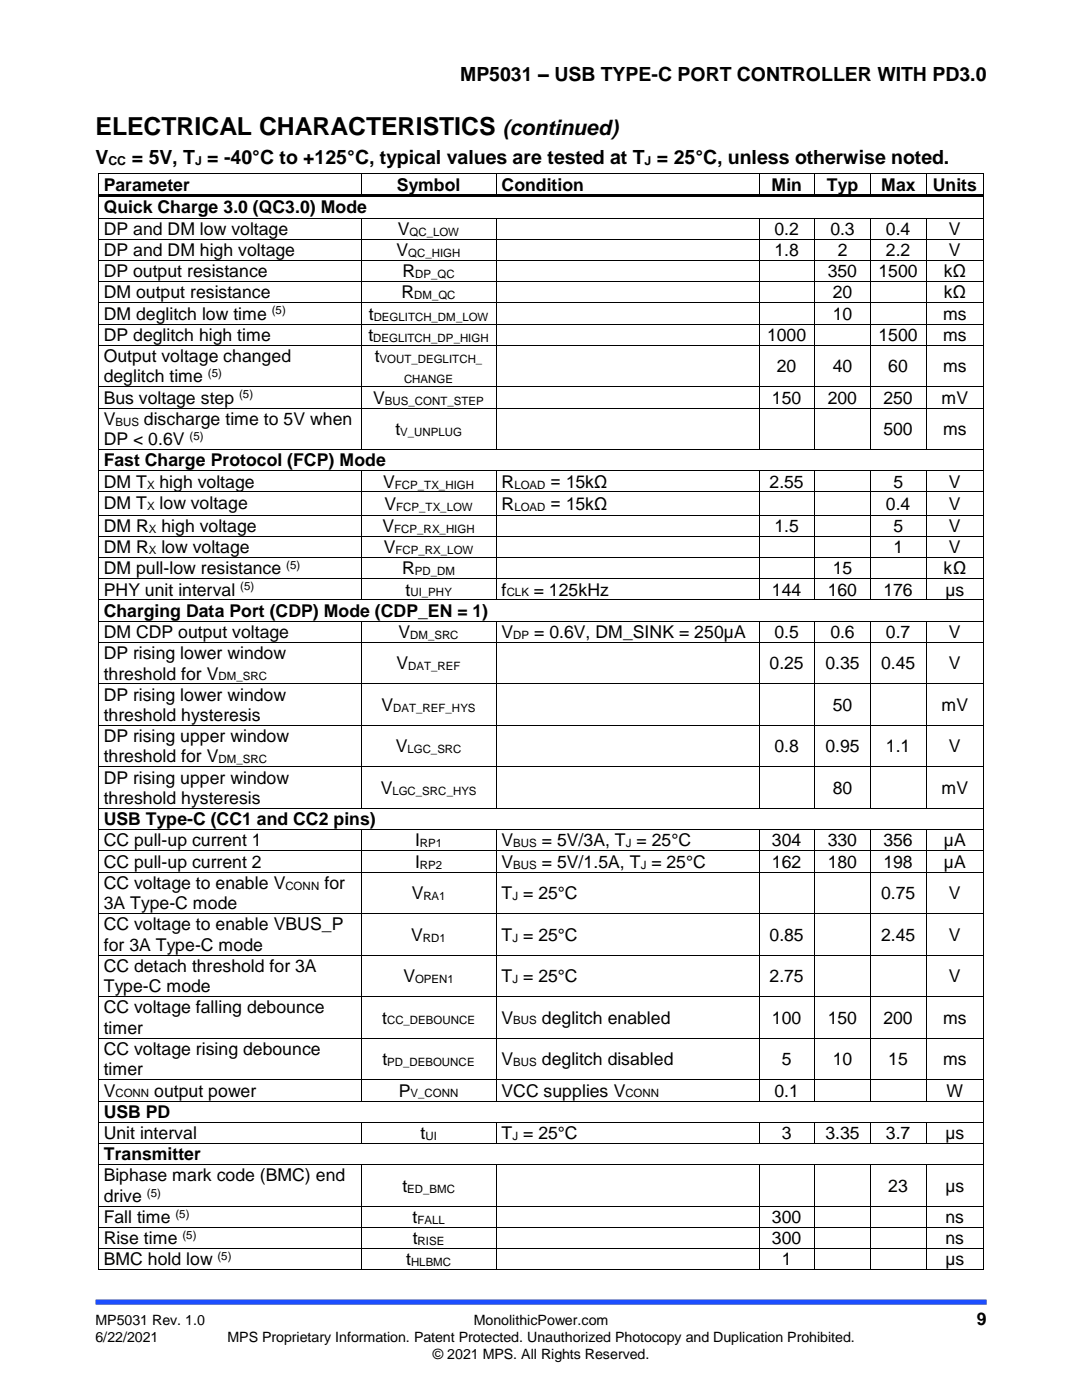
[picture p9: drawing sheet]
<svg xmlns="http://www.w3.org/2000/svg" width="216mm" height="279mm" viewBox="0 0 216 279" stroke-linecap="round" stroke-linejoin="round" font-family="sans-serif">
<defs><g id="words">
<text font-size="5" x="19" y="26.9">ELECTRICAL CHARACTERISTICS</text>
<text font-size="4.2" x="100.3" y="26.9">(continued)</text>
<g font-size="3.9">
<text x="91.8" y="16.3">MP5031 – USB TYPE-C PORT CONTROLLER WITH PD3.0</text>
<text x="19" y="32.6">V</text>
<text x="26.3" y="32.6">= 5V, T = -40°C to +125°C, typical values are tested at T = 25°C, unless otherwise noted.</text>
</g>
<g font-size="3.5">
<text x="20.7" y="38">Parameter</text>
<text x="79.2" y="38">Symbol</text>
<text x="100.1" y="38">Condition</text>
<text x="153.9" y="38">Min</text>
<text x="165" y="38">Typ</text>
<text x="175.8" y="38">Max</text>
<text x="186.1" y="38">Units</text>
<text x="20.7" y="42.6">Quick Charge 3.0 (QC3.0) Mode</text>
<text x="20.7" y="46.9">DP and DM low voltage</text>
<text x="79.4" y="46.9">V</text>
<text x="154.5" y="46.9">0.2</text>
<text x="165.7" y="46.9">0.3</text>
<text x="176.8" y="46.9">0.4</text>
<text x="189.3" y="46.9">V</text>
<text x="20.7" y="51.1">DP and DM high voltage</text>
<text x="79.1" y="51.1">V</text>
<text x="154.5" y="51.1">1.8</text>
<text x="167.2" y="51.1">2</text>
<text x="176.8" y="51.1">2.2</text>
<text x="189.3" y="51.1">V</text>
<text x="20.7" y="55.3">DP output resistance</text>
<text x="20.7" y="59.6">DM output resistance</text>
<text x="80.1" y="59.6">R</text>
<text x="80.3" y="55.3">R</text>
<text x="165.2" y="55.3">350</text>
<text x="166.2" y="59.6">20</text>
<text x="175.3" y="55.3">1500</text>
<text x="188.3" y="55.3">kΩ</text>
<text x="188.3" y="59.6">kΩ</text>
<text x="20.7" y="63.8">DM deglitch low time</text>
<text x="73.6" y="63.8">t</text>
<text x="166.2" y="63.8">10</text>
<text x="188.2" y="63.8">ms</text>
<text x="20.7" y="68">DP deglitch high time</text>
<text x="73.5" y="68">t</text>
<text x="153.1" y="68">1000</text>
<text x="175.3" y="68">1500</text>
<text x="188.2" y="68">ms</text>
<text x="20.7" y="72.3">Output voltage changed</text>
<text x="20.7" y="76.3">deglitch time</text>
<text x="74.8" y="72.3">t</text>
<text x="155" y="74.3">20</text>
<text x="166.2" y="74.3">40</text>
<text x="177.2" y="74.3">60</text>
<text x="188.2" y="74.3">ms</text>
<text x="20.7" y="80.6">Bus voltage step</text>
<text x="74.5" y="80.6">V</text>
<text x="154" y="80.6">150</text>
<text x="165.2" y="80.6">200</text>
<text x="176.3" y="80.6">250</text>
<text x="187.9" y="80.6">mV</text>
<text x="20.7" y="84.8">V</text>
<text x="20.7" y="88.9">DP &lt; 0.6V</text>
<text x="28.7" y="84.8">discharge time to 5V when</text>
<text x="78.9" y="86.8">t</text>
<text x="176.3" y="86.8">500</text>
<text x="188.2" y="86.8">ms</text>
<text x="20.7" y="93.1">Fast Charge Protocol (FCP) Mode</text>
<text x="20.7" y="97.3">DM T</text>
<text x="20.7" y="101.6">DM T</text>
<text x="31.8" y="97.3">high voltage</text>
<text x="31.8" y="101.6">low voltage</text>
<text x="76.5" y="97.3">V</text>
<text x="76.7" y="101.7">V</text>
<text x="100.1" y="97.3">R</text>
<text x="100.1" y="101.7">R</text>
<text x="109.9" y="97.3">= 15kΩ</text>
<text x="109.9" y="101.7">= 15kΩ</text>
<text x="153.6" y="97.3">2.55</text>
<text x="176.8" y="101.7">0.4</text>
<text x="178.3" y="97.3">5</text>
<text x="189.3" y="97.3">V</text>
<text x="189.3" y="101.7">V</text>
<text x="20.7" y="106.1">DM R</text>
<text x="32.2" y="106.1">high voltage</text>
<text x="76.3" y="106.1">V</text>
<text x="154.5" y="106.1">1.5</text>
<text x="178.3" y="106.1">5</text>
<text x="189.3" y="106.1">V</text>
<text x="20.7" y="110.4">DM R</text>
<text x="32.2" y="110.4">low voltage</text>
<text x="76.6" y="110.4">V</text>
<text x="178.3" y="110.4">1</text>
<text x="189.3" y="110.4">V</text>
<text x="20.7" y="114.6">DM pull-low resistance</text>
<text x="20.7" y="118.8">PHY unit interval</text>
<text x="80.2" y="114.6">R</text>
<text x="80.9" y="118.8">t</text>
<text x="100.1" y="118.8">f</text>
<text x="106.5" y="118.8">= 125kHz</text>
<text x="154" y="118.8">144</text>
<text x="165.2" y="118.8">160</text>
<text x="166.2" y="114.6">15</text>
<text x="176.3" y="118.8">176</text>
<text x="188.3" y="114.6">kΩ</text>
<text x="188.6" y="118.8">µs</text>
<text x="20.7" y="123">Charging Data Port (CDP) Mode (CDP_EN = 1)</text>
<text x="20.7" y="127.3">DM CDP output voltage</text>
<text x="20.7" y="131.5">DP rising lower window</text>
<text x="79.5" y="127.3">V</text>
<text x="100.1" y="127.3">V</text>
<text x="106.6" y="127.3">= 0.6V, DM_SINK = 250µA</text>
<text x="154.5" y="127.3">0.5</text>
<text x="165.7" y="127.3">0.6</text>
<text x="176.8" y="127.3">0.7</text>
<text x="189.3" y="127.3">V</text>
<text x="20.7" y="135.6">threshold for V</text>
<text x="79.1" y="133.6">V</text>
<text x="153.6" y="133.6">0.25</text>
<text x="164.7" y="133.6">0.35</text>
<text x="175.8" y="133.6">0.45</text>
<text x="189.3" y="133.6">V</text>
<text x="20.7" y="139.8">DP rising lower window</text>
<text x="20.7" y="143.9">threshold hysteresis</text>
<text x="76.1" y="141.9">V</text>
<text x="166.2" y="141.9">50</text>
<text x="187.9" y="141.9">mV</text>
<text x="20.7" y="148.1">DP rising upper window</text>
<text x="20.7" y="152.2">threshold for V</text>
<text x="79" y="150.1">V</text>
<text x="154.5" y="150.1">0.8</text>
<text x="164.7" y="150.1">0.95</text>
<text x="176.8" y="150.1">1.1</text>
<text x="189.3" y="150.1">V</text>
<text x="20.7" y="156.4">DP rising upper window</text>
<text x="20.7" y="160.5">threshold hysteresis</text>
<text x="76" y="158.4">V</text>
<text x="166.2" y="158.4">80</text>
<text x="187.9" y="158.4">mV</text>
<text x="20.7" y="164.7">USB Type-C (CC1 and CC2 pins)</text>
<text x="20.7" y="168.9">CC pull-up current 1</text>
<text x="20.7" y="173.2">CC pull-up current 2</text>
<text x="82.8" y="168.9">I</text>
<text x="82.8" y="173.2">I</text>
<text x="100.1" y="168.9">V</text>
<text x="100.1" y="173.2">V</text>
<text x="108.1" y="168.9">= 5V/3A, T = 25°C</text>
<text x="108.1" y="173.2">= 5V/1.5A, T = 25°C</text>
<text x="154" y="168.9">304</text>
<text x="154" y="173.2">162</text>
<text x="165.2" y="168.9">330</text>
<text x="165.2" y="173.2">180</text>
<text x="176.3" y="168.9">356</text>
<text x="176.3" y="173.2">198</text>
<text x="188.3" y="168.9">µA</text>
<text x="188.3" y="173.2">µA</text>
<text x="20.7" y="177.4">CC voltage to enable V</text>
<text x="64.7" y="177.4">for</text>
<text x="82.1" y="179.4">V</text>
<text x="100.1" y="179.4">T = 25°C</text>
<text x="175.8" y="179.4">0.75</text>
<text x="189.3" y="179.4">V</text>
<text x="20.7" y="181.5">3A Type-C mode</text>
<text x="20.7" y="185.7">CC voltage to enable VBUS_P</text>
<text x="20.7" y="189.8">for 3A Type-C mode</text>
<text x="82.1" y="187.7">V</text>
<text x="100.1" y="187.7">T = 25°C</text>
<text x="153.6" y="187.7">0.85</text>
<text x="175.8" y="187.7">2.45</text>
<text x="189.3" y="187.7">V</text>
<text x="20.7" y="194">CC detach threshold for 3A</text>
<text x="80.5" y="196">V</text>
<text x="100.1" y="196">T = 25°C</text>
<text x="153.6" y="196">2.75</text>
<text x="189.3" y="196">V</text>
<text x="20.7" y="198.1">Type-C mode</text>
<text x="20.7" y="202.3">CC voltage falling debounce</text>
<text x="20.7" y="206.3">timer</text>
<text x="76.3" y="204.3">t</text>
<text x="100.1" y="204.3">V</text>
<text x="108.1" y="204.3">deglitch enabled</text>
<text x="154" y="204.3">100</text>
<text x="165.2" y="204.3">150</text>
<text x="176.3" y="204.3">200</text>
<text x="188.2" y="204.3">ms</text>
<text x="20.7" y="210.5">CC voltage rising debounce</text>
<text x="20.7" y="214.6">timer</text>
<text x="76.3" y="212.6">t</text>
<text x="100.1" y="212.6">V</text>
<text x="108.1" y="212.6">deglitch disabled</text>
<text x="156" y="212.6">5</text>
<text x="166.2" y="212.6">10</text>
<text x="177.2" y="212.6">15</text>
<text x="188.2" y="212.6">ms</text>
<text x="20.7" y="218.9">V</text>
<text x="30.8" y="218.9">output power</text>
<text x="79.6" y="218.9">P</text>
<text x="100.1" y="218.9">VCC supplies V</text>
<text x="154.5" y="218.9">0.1</text>
<text x="188.8" y="218.9">W</text>
<text x="20.7" y="223">USB PD</text>
<text x="20.7" y="227.3">Unit interval</text>
<text x="83.9" y="227.3">t</text>
<text x="100.1" y="227.3">T = 25°C</text>
<text x="156" y="227.3">3</text>
<text x="164.7" y="227.3">3.35</text>
<text x="176.8" y="227.3">3.7</text>
<text x="188.6" y="227.3">µs</text>
<text x="20.7" y="231.5">Transmitter</text>
<text x="20.7" y="235.8">Biphase mark code (BMC) end</text>
<text x="20.7" y="239.9">drive</text>
<text x="80.3" y="237.8">t</text>
<text x="177.2" y="237.8">23</text>
<text x="188.6" y="237.8">µs</text>
<text x="20.7" y="244.1">Fall time</text>
<text x="82.3" y="244.1">t</text>
<text x="154" y="244.1">300</text>
<text x="188.7" y="244.1">ns</text>
<text x="20.7" y="248.3">Rise time</text>
<text x="82.4" y="248.3">t</text>
<text x="154" y="248.3">300</text>
<text x="188.7" y="248.3">ns</text>
<text x="20.7" y="252.6">BMC hold low</text>
<text x="81" y="252.6">t</text>
<text x="156" y="252.6">1</text>
<text x="188.6" y="252.6">µs</text>
<text x="194.9" y="264.5">9</text>
</g>
<g font-size="2.8">
<text x="19" y="264.5">MP5031 Rev. 1.0</text>
<text x="19" y="267.9">6/22/2021</text>
<text x="45.4" y="267.9">MPS Proprietary Information. Patent Protected. Unauthorized Photocopy and Duplication Prohibited.</text>
<text x="94.5" y="264.5">MonolithicPower.com</text>
<text x="86.4" y="271.1">© 2021 MPS. All Rights Reserved.</text>
</g>
<g font-size="2.5">
<text x="21.6" y="33">CC</text>
<text x="38.9" y="33">J</text>
<text x="128.6" y="33">J</text>
</g>
<g font-size="2.3">
<text x="81.7" y="47">QC_LOW</text>
<text x="81.5" y="51.3">QC_HIGH</text>
<text x="82.7" y="59.7">DM_QC</text>
<text x="82.9" y="55.5">DP_QC</text>
<text x="54.2" y="62.7">(5)</text>
<text x="74.6" y="64">DEGLITCH_DM_LOW</text>
<text x="74.5" y="68.2">DEGLITCH_DP_HIGH</text>
<text x="41.5" y="75.3">(5)</text>
<text x="75.8" y="72.4">VOUT_DEGLITCH_</text>
<text x="80.6" y="76.5">CHANGE</text>
<text x="47.7" y="79.5">(5)</text>
<text x="76.8" y="80.7">BUS_CONT_STEP</text>
<text x="23" y="85">BUS</text>
<text x="37.8" y="87.8">(5)</text>
<text x="79.9" y="87">V_UNPLUG</text>
<text x="29.3" y="97.5">X</text>
<text x="29.3" y="101.8">X</text>
<text x="78.8" y="97.5">FCP_TX_HIGH</text>
<text x="79.1" y="101.9">FCP_TX_LOW</text>
<text x="102.6" y="97.5">LOAD</text>
<text x="102.6" y="101.9">LOAD</text>
<text x="29.7" y="106.3">X</text>
<text x="78.7" y="106.3">FCP_RX_HIGH</text>
<text x="29.7" y="110.5">X</text>
<text x="57.1" y="113.6">(5)</text>
<text x="78.9" y="110.5">FCP_RX_LOW</text>
<text x="47.9" y="117.8">(5)</text>
<text x="81.9" y="119">UI_PHY</text>
<text x="82.8" y="114.8">PD_DM</text>
<text x="101.1" y="119">CLK</text>
<text x="81.8" y="127.5">DM_SRC</text>
<text x="102.4" y="127.5">DP</text>
<text x="43.6" y="135.8">DM_SRC</text>
<text x="81.5" y="133.7">DAT_REF</text>
<text x="78.5" y="142">DAT_REF_HYS</text>
<text x="43.6" y="152.3">DM_SRC</text>
<text x="81.3" y="150.3">LGC_SRC</text>
<text x="78.3" y="158.6">LGC_SRC_HYS</text>
<text x="83.8" y="169.1">RP1</text>
<text x="83.8" y="173.3">RP2</text>
<text x="102.4" y="169.1">BUS</text>
<text x="102.4" y="173.3">BUS</text>
<text x="124.9" y="169.1">J</text>
<text x="127.9" y="173.3">J</text>
<text x="56.9" y="177.6">CONN</text>
<text x="84.5" y="179.6">RA1</text>
<text x="102.3" y="179.6">J</text>
<text x="84.4" y="187.9">RD1</text>
<text x="102.3" y="187.9">J</text>
<text x="82.8" y="196.2">OPEN1</text>
<text x="102.3" y="196.2">J</text>
<text x="77.2" y="204.5">CC_DEBOUNCE</text>
<text x="102.4" y="204.5">BUS</text>
<text x="77.3" y="212.8">PD_DEBOUNCE</text>
<text x="102.4" y="212.8">BUS</text>
<text x="23" y="219">CONN</text>
<text x="81.9" y="219">V_CONN</text>
<text x="124.8" y="219">CONN</text>
<text x="84.9" y="227.5">UI</text>
<text x="102.3" y="227.5">J</text>
<text x="29.3" y="238.8">(5)</text>
<text x="81.3" y="238">ED_BMC</text>
<text x="35" y="243">(5)</text>
<text x="83.3" y="244.3">FALL</text>
<text x="36.4" y="247.3">(5)</text>
<text x="43.4" y="251.5">(5)</text>
<text x="83.3" y="248.5">RISE</text>
<text x="82" y="252.7">HLBMC</text>
</g>
</g></defs>
<path d="M19.1 259.9h177.8" fill="none" stroke="#1c4eff" stroke-width="1.1" stroke-linecap="butt"/>
<g fill="#000">
<path d="M19.6 34.6h.2v.2h-.2z" fill-rule="evenodd"/>
<path d="M19.6 34.6h.2v.2h-.2z" fill-rule="evenodd"/>
<path d="M19.6 38.8h.2v.6h-.2z" fill-rule="evenodd"/>
<path d="M19.8 38.8h52.2v.5h-52.2z" fill-rule="evenodd"/>
<path d="M72 34.6h.2v.2h-.2z" fill-rule="evenodd"/>
<path d="M72 38.8h.5v.5h-.5z" fill-rule="evenodd"/>
<path d="M72.5 38.8h26.5v.5h-26.5z" fill-rule="evenodd"/>
<path d="M99 34.6h.2v.2h-.2z" fill-rule="evenodd"/>
<path d="M99 38.8h.5v.5h-.5z" fill-rule="evenodd"/>
<path d="M99.5 38.8h51.9v.5h-51.9z" fill-rule="evenodd"/>
<path d="M151.4 34.6h.2v.2h-.2z" fill-rule="evenodd"/>
<path d="M151.4 38.8h.5v.5h-.5z" fill-rule="evenodd"/>
<path d="M151.9 38.8h10.6v.5h-10.6z" fill-rule="evenodd"/>
<path d="M162.5 34.6h.2v.2h-.2z" fill-rule="evenodd"/>
<path d="M162.5 38.8h.5v.5h-.5z" fill-rule="evenodd"/>
<path d="M163 38.8h10.6v.5h-10.6z" fill-rule="evenodd"/>
<path d="M173.6 34.6h.2v.2h-.2z" fill-rule="evenodd"/>
<path d="M173.6 38.8h.6v.5h-.6z" fill-rule="evenodd"/>
<path d="M174.2 38.8h10.5v.5h-10.5z" fill-rule="evenodd"/>
<path d="M184.7 34.6h.2v.2h-.2z" fill-rule="evenodd"/>
<path d="M184.7 38.8h.5v.5h-.5z" fill-rule="evenodd"/>
<path d="M185.2 38.8h11v.5h-11z" fill-rule="evenodd"/>
<path d="M196.2 34.6h.2v.2h-.2z" fill-rule="evenodd"/>
<path d="M196.2 34.6h.2v.2h-.2z" fill-rule="evenodd"/>
<path d="M196.2 38.8h.2v.6h-.2z" fill-rule="evenodd"/>
<path d="M19.6 43.4h.2v.2h-.2z" fill-rule="evenodd"/>
<path d="M19.6 47.7h.2v.1h-.2z" fill-rule="evenodd"/>
<path d="M19.6 51.9h.2v.2h-.2z" fill-rule="evenodd"/>
<path d="M19.6 56.1h.2v.2h-.2z" fill-rule="evenodd"/>
<path d="M72 43.4h.2v.2h-.2z" fill-rule="evenodd"/>
<path d="M72 47.7h.2v.1h-.2z" fill-rule="evenodd"/>
<path d="M72 51.9h.2v.2h-.2z" fill-rule="evenodd"/>
<path d="M72 56.1h.2v.2h-.2z" fill-rule="evenodd"/>
<path d="M99 43.4h.2v.2h-.2z" fill-rule="evenodd"/>
<path d="M99 47.7h.2v.1h-.2z" fill-rule="evenodd"/>
<path d="M99 51.9h.2v.2h-.2z" fill-rule="evenodd"/>
<path d="M99 56.1h.2v.2h-.2z" fill-rule="evenodd"/>
<path d="M151.4 43.4h.2v.2h-.2z" fill-rule="evenodd"/>
<path d="M151.4 47.7h.2v.1h-.2z" fill-rule="evenodd"/>
<path d="M151.4 51.9h.2v.2h-.2z" fill-rule="evenodd"/>
<path d="M151.4 56.1h.2v.2h-.2z" fill-rule="evenodd"/>
<path d="M162.5 43.4h.2v.2h-.2z" fill-rule="evenodd"/>
<path d="M162.5 47.7h.2v.1h-.2z" fill-rule="evenodd"/>
<path d="M162.5 51.9h.2v.2h-.2z" fill-rule="evenodd"/>
<path d="M162.5 56.1h.2v.2h-.2z" fill-rule="evenodd"/>
<path d="M173.6 43.4h.2v.2h-.2z" fill-rule="evenodd"/>
<path d="M173.6 47.7h.2v.1h-.2z" fill-rule="evenodd"/>
<path d="M173.6 51.9h.2v.2h-.2z" fill-rule="evenodd"/>
<path d="M173.6 56.1h.2v.2h-.2z" fill-rule="evenodd"/>
<path d="M184.7 43.4h.2v.2h-.2z" fill-rule="evenodd"/>
<path d="M184.7 47.7h.2v.1h-.2z" fill-rule="evenodd"/>
<path d="M184.7 51.9h.2v.2h-.2z" fill-rule="evenodd"/>
<path d="M184.7 56.1h.2v.2h-.2z" fill-rule="evenodd"/>
<path d="M196.2 43.4h.2v.2h-.2z" fill-rule="evenodd"/>
<path d="M196.2 47.7h.2v.1h-.2z" fill-rule="evenodd"/>
<path d="M196.2 51.9h.2v.2h-.2z" fill-rule="evenodd"/>
<path d="M196.2 56.1h.2v.2h-.2z" fill-rule="evenodd"/>
<path d="M19.6 60.4h.2v.1h-.2z" fill-rule="evenodd"/>
<path d="M19.6 64.6h.2v.2h-.2z" fill-rule="evenodd"/>
<path d="M19.6 68.8h.2v.2h-.2z" fill-rule="evenodd"/>
<path d="M19.6 77.1h.2v.2h-.2z" fill-rule="evenodd"/>
<path d="M72 60.4h.2v.1h-.2z" fill-rule="evenodd"/>
<path d="M72 64.6h.2v.2h-.2z" fill-rule="evenodd"/>
<path d="M72 68.8h.2v.2h-.2z" fill-rule="evenodd"/>
<path d="M72 77.1h.2v.2h-.2z" fill-rule="evenodd"/>
<path d="M99 60.4h.2v.1h-.2z" fill-rule="evenodd"/>
<path d="M99 64.6h.2v.2h-.2z" fill-rule="evenodd"/>
<path d="M99 68.8h.2v.2h-.2z" fill-rule="evenodd"/>
<path d="M99 77.1h.2v.2h-.2z" fill-rule="evenodd"/>
<path d="M151.4 60.4h.2v.1h-.2z" fill-rule="evenodd"/>
<path d="M151.4 64.6h.2v.2h-.2z" fill-rule="evenodd"/>
<path d="M151.4 68.8h.2v.2h-.2z" fill-rule="evenodd"/>
<path d="M151.4 77.1h.2v.2h-.2z" fill-rule="evenodd"/>
<path d="M162.5 60.4h.2v.1h-.2z" fill-rule="evenodd"/>
<path d="M162.5 64.6h.2v.2h-.2z" fill-rule="evenodd"/>
<path d="M162.5 68.8h.2v.2h-.2z" fill-rule="evenodd"/>
<path d="M162.5 77.1h.2v.2h-.2z" fill-rule="evenodd"/>
<path d="M173.6 60.4h.2v.1h-.2z" fill-rule="evenodd"/>
<path d="M173.6 64.6h.2v.2h-.2z" fill-rule="evenodd"/>
<path d="M173.6 68.8h.2v.2h-.2z" fill-rule="evenodd"/>
<path d="M173.6 77.1h.2v.2h-.2z" fill-rule="evenodd"/>
<path d="M184.7 60.4h.2v.1h-.2z" fill-rule="evenodd"/>
<path d="M184.7 64.6h.2v.2h-.2z" fill-rule="evenodd"/>
<path d="M184.7 68.8h.2v.2h-.2z" fill-rule="evenodd"/>
<path d="M184.7 77.1h.2v.2h-.2z" fill-rule="evenodd"/>
<path d="M196.2 60.4h.2v.1h-.2z" fill-rule="evenodd"/>
<path d="M196.2 64.6h.2v.2h-.2z" fill-rule="evenodd"/>
<path d="M196.2 68.8h.2v.2h-.2z" fill-rule="evenodd"/>
<path d="M196.2 77.1h.2v.2h-.2z" fill-rule="evenodd"/>
<path d="M19.6 81.4h.2v.1h-.2z" fill-rule="evenodd"/>
<path d="M19.6 89.6h.2v.2h-.2z" fill-rule="evenodd"/>
<path d="M19.6 93.9h.2v.1h-.2z" fill-rule="evenodd"/>
<path d="M19.6 98.1h.2v.2h-.2z" fill-rule="evenodd"/>
<path d="M72 81.4h.2v.1h-.2z" fill-rule="evenodd"/>
<path d="M72 89.6h.2v.2h-.2z" fill-rule="evenodd"/>
<path d="M72 93.9h.2v.1h-.2z" fill-rule="evenodd"/>
<path d="M72 98.1h.2v.2h-.2z" fill-rule="evenodd"/>
<path d="M99 81.4h.2v.1h-.2z" fill-rule="evenodd"/>
<path d="M99 89.6h.2v.2h-.2z" fill-rule="evenodd"/>
<path d="M99 93.9h.2v.1h-.2z" fill-rule="evenodd"/>
<path d="M99 98.1h.2v.2h-.2z" fill-rule="evenodd"/>
<path d="M151.4 81.4h.2v.1h-.2z" fill-rule="evenodd"/>
<path d="M151.4 89.6h.2v.2h-.2z" fill-rule="evenodd"/>
<path d="M151.4 93.9h.2v.1h-.2z" fill-rule="evenodd"/>
<path d="M151.4 98.1h.2v.2h-.2z" fill-rule="evenodd"/>
<path d="M162.5 81.4h.2v.1h-.2z" fill-rule="evenodd"/>
<path d="M162.5 89.6h.2v.2h-.2z" fill-rule="evenodd"/>
<path d="M162.5 93.9h.2v.1h-.2z" fill-rule="evenodd"/>
<path d="M162.5 98.1h.2v.2h-.2z" fill-rule="evenodd"/>
<path d="M173.6 81.4h.2v.1h-.2z" fill-rule="evenodd"/>
<path d="M173.6 89.6h.2v.2h-.2z" fill-rule="evenodd"/>
<path d="M173.6 93.9h.2v.1h-.2z" fill-rule="evenodd"/>
<path d="M173.6 98.1h.2v.2h-.2z" fill-rule="evenodd"/>
<path d="M184.7 81.4h.2v.1h-.2z" fill-rule="evenodd"/>
<path d="M184.7 89.6h.2v.2h-.2z" fill-rule="evenodd"/>
<path d="M184.7 93.9h.2v.1h-.2z" fill-rule="evenodd"/>
<path d="M184.7 98.1h.2v.2h-.2z" fill-rule="evenodd"/>
<path d="M196.2 81.4h.2v.1h-.2z" fill-rule="evenodd"/>
<path d="M196.2 89.6h.2v.2h-.2z" fill-rule="evenodd"/>
<path d="M196.2 93.9h.2v.1h-.2z" fill-rule="evenodd"/>
<path d="M196.2 98.1h.2v.2h-.2z" fill-rule="evenodd"/>
<path d="M19.6 102.7h.2v.2h-.2z" fill-rule="evenodd"/>
<path d="M19.6 107h.2v.1h-.2z" fill-rule="evenodd"/>
<path d="M19.6 111.2h.2v.2h-.2z" fill-rule="evenodd"/>
<path d="M19.6 115.4h.2v.2h-.2z" fill-rule="evenodd"/>
<path d="M19.6 119.7h.2v.1h-.2z" fill-rule="evenodd"/>
<path d="M72 102.7h.2v.2h-.2z" fill-rule="evenodd"/>
<path d="M72 107h.2v.1h-.2z" fill-rule="evenodd"/>
<path d="M72 111.2h.2v.2h-.2z" fill-rule="evenodd"/>
<path d="M72 115.4h.2v.2h-.2z" fill-rule="evenodd"/>
<path d="M72 119.7h.2v.1h-.2z" fill-rule="evenodd"/>
<path d="M99 102.7h.2v.2h-.2z" fill-rule="evenodd"/>
<path d="M99 107h.2v.1h-.2z" fill-rule="evenodd"/>
<path d="M99 111.2h.2v.2h-.2z" fill-rule="evenodd"/>
<path d="M99 115.4h.2v.2h-.2z" fill-rule="evenodd"/>
<path d="M99 119.7h.2v.1h-.2z" fill-rule="evenodd"/>
<path d="M151.4 102.7h.2v.2h-.2z" fill-rule="evenodd"/>
<path d="M151.4 107h.2v.1h-.2z" fill-rule="evenodd"/>
<path d="M151.4 111.2h.2v.2h-.2z" fill-rule="evenodd"/>
<path d="M151.4 115.4h.2v.2h-.2z" fill-rule="evenodd"/>
<path d="M151.4 119.7h.2v.1h-.2z" fill-rule="evenodd"/>
<path d="M162.5 102.7h.2v.2h-.2z" fill-rule="evenodd"/>
<path d="M162.5 107h.2v.1h-.2z" fill-rule="evenodd"/>
<path d="M162.5 111.2h.2v.2h-.2z" fill-rule="evenodd"/>
<path d="M162.5 115.4h.2v.2h-.2z" fill-rule="evenodd"/>
<path d="M162.5 119.7h.2v.1h-.2z" fill-rule="evenodd"/>
<path d="M173.6 102.7h.2v.2h-.2z" fill-rule="evenodd"/>
<path d="M173.6 107h.2v.1h-.2z" fill-rule="evenodd"/>
<path d="M173.6 111.2h.2v.2h-.2z" fill-rule="evenodd"/>
<path d="M173.6 115.4h.2v.2h-.2z" fill-rule="evenodd"/>
<path d="M173.6 119.7h.2v.1h-.2z" fill-rule="evenodd"/>
<path d="M184.7 102.7h.2v.2h-.2z" fill-rule="evenodd"/>
<path d="M184.7 107h.2v.1h-.2z" fill-rule="evenodd"/>
<path d="M184.7 111.2h.2v.2h-.2z" fill-rule="evenodd"/>
<path d="M184.7 115.4h.2v.2h-.2z" fill-rule="evenodd"/>
<path d="M184.7 119.7h.2v.1h-.2z" fill-rule="evenodd"/>
<path d="M196.2 102.7h.2v.2h-.2z" fill-rule="evenodd"/>
<path d="M196.2 107h.2v.1h-.2z" fill-rule="evenodd"/>
<path d="M196.2 111.2h.2v.2h-.2z" fill-rule="evenodd"/>
<path d="M196.2 115.4h.2v.2h-.2z" fill-rule="evenodd"/>
<path d="M196.2 119.7h.2v.1h-.2z" fill-rule="evenodd"/>
<path d="M19.6 123.9h.2v.2h-.2z" fill-rule="evenodd"/>
<path d="M19.6 128.1h.2v.2h-.2z" fill-rule="evenodd"/>
<path d="M19.6 136.4h.2v.1h-.2z" fill-rule="evenodd"/>
<path d="M72 123.9h.2v.2h-.2z" fill-rule="evenodd"/>
<path d="M72 128.1h.2v.2h-.2z" fill-rule="evenodd"/>
<path d="M72 136.4h.2v.1h-.2z" fill-rule="evenodd"/>
<path d="M99 123.9h.2v.2h-.2z" fill-rule="evenodd"/>
<path d="M99 128.1h.2v.2h-.2z" fill-rule="evenodd"/>
<path d="M99 136.4h.2v.1h-.2z" fill-rule="evenodd"/>
<path d="M151.4 123.9h.2v.2h-.2z" fill-rule="evenodd"/>
<path d="M151.4 128.1h.2v.2h-.2z" fill-rule="evenodd"/>
<path d="M151.4 136.4h.2v.1h-.2z" fill-rule="evenodd"/>
<path d="M162.5 123.9h.2v.2h-.2z" fill-rule="evenodd"/>
<path d="M162.5 128.1h.2v.2h-.2z" fill-rule="evenodd"/>
<path d="M162.5 136.4h.2v.1h-.2z" fill-rule="evenodd"/>
<path d="M173.6 123.9h.2v.2h-.2z" fill-rule="evenodd"/>
<path d="M173.6 128.1h.2v.2h-.2z" fill-rule="evenodd"/>
<path d="M173.6 136.4h.2v.1h-.2z" fill-rule="evenodd"/>
<path d="M184.7 123.9h.2v.2h-.2z" fill-rule="evenodd"/>
<path d="M184.7 128.1h.2v.2h-.2z" fill-rule="evenodd"/>
<path d="M184.7 136.4h.2v.1h-.2z" fill-rule="evenodd"/>
<path d="M196.2 123.9h.2v.2h-.2z" fill-rule="evenodd"/>
<path d="M196.2 128.1h.2v.2h-.2z" fill-rule="evenodd"/>
<path d="M196.2 136.4h.2v.1h-.2z" fill-rule="evenodd"/>
<path d="M19.6 144.7h.2v.1h-.2z" fill-rule="evenodd"/>
<path d="M19.6 153h.2v.1h-.2z" fill-rule="evenodd"/>
<path d="M72 144.7h.2v.1h-.2z" fill-rule="evenodd"/>
<path d="M72 153h.2v.1h-.2z" fill-rule="evenodd"/>
<path d="M99 144.7h.2v.1h-.2z" fill-rule="evenodd"/>
<path d="M99 153h.2v.1h-.2z" fill-rule="evenodd"/>
<path d="M151.4 144.7h.2v.1h-.2z" fill-rule="evenodd"/>
<path d="M151.4 153h.2v.1h-.2z" fill-rule="evenodd"/>
<path d="M162.5 144.7h.2v.1h-.2z" fill-rule="evenodd"/>
<path d="M162.5 153h.2v.1h-.2z" fill-rule="evenodd"/>
<path d="M173.6 144.7h.2v.1h-.2z" fill-rule="evenodd"/>
<path d="M173.6 153h.2v.1h-.2z" fill-rule="evenodd"/>
<path d="M184.7 144.7h.2v.1h-.2z" fill-rule="evenodd"/>
<path d="M184.7 153h.2v.1h-.2z" fill-rule="evenodd"/>
<path d="M196.2 144.7h.2v.1h-.2z" fill-rule="evenodd"/>
<path d="M196.2 153h.2v.1h-.2z" fill-rule="evenodd"/>
<path d="M19.6 161.3h.2v.1h-.2z" fill-rule="evenodd"/>
<path d="M19.6 165.5h.2v.2h-.2z" fill-rule="evenodd"/>
<path d="M19.6 169.7h.2v.2h-.2z" fill-rule="evenodd"/>
<path d="M19.6 174h.2v.1h-.2z" fill-rule="evenodd"/>
<path d="M72 161.3h.2v.1h-.2z" fill-rule="evenodd"/>
<path d="M72 165.5h.2v.2h-.2z" fill-rule="evenodd"/>
<path d="M72 169.7h.2v.2h-.2z" fill-rule="evenodd"/>
<path d="M72 174h.2v.1h-.2z" fill-rule="evenodd"/>
<path d="M99 161.3h.2v.1h-.2z" fill-rule="evenodd"/>
<path d="M99 165.5h.2v.2h-.2z" fill-rule="evenodd"/>
<path d="M99 169.7h.2v.2h-.2z" fill-rule="evenodd"/>
<path d="M99 174h.2v.1h-.2z" fill-rule="evenodd"/>
<path d="M151.4 161.3h.2v.1h-.2z" fill-rule="evenodd"/>
<path d="M151.4 165.5h.2v.2h-.2z" fill-rule="evenodd"/>
<path d="M151.4 169.7h.2v.2h-.2z" fill-rule="evenodd"/>
<path d="M151.4 174h.2v.1h-.2z" fill-rule="evenodd"/>
<path d="M162.5 161.3h.2v.1h-.2z" fill-rule="evenodd"/>
<path d="M162.5 165.5h.2v.2h-.2z" fill-rule="evenodd"/>
<path d="M162.5 169.7h.2v.2h-.2z" fill-rule="evenodd"/>
<path d="M162.5 174h.2v.1h-.2z" fill-rule="evenodd"/>
<path d="M173.6 161.3h.2v.1h-.2z" fill-rule="evenodd"/>
<path d="M173.6 165.5h.2v.2h-.2z" fill-rule="evenodd"/>
<path d="M173.6 169.7h.2v.2h-.2z" fill-rule="evenodd"/>
<path d="M173.6 174h.2v.1h-.2z" fill-rule="evenodd"/>
<path d="M184.7 161.3h.2v.1h-.2z" fill-rule="evenodd"/>
<path d="M184.7 165.5h.2v.2h-.2z" fill-rule="evenodd"/>
<path d="M184.7 169.7h.2v.2h-.2z" fill-rule="evenodd"/>
<path d="M184.7 174h.2v.1h-.2z" fill-rule="evenodd"/>
<path d="M196.2 161.3h.2v.1h-.2z" fill-rule="evenodd"/>
<path d="M196.2 165.5h.2v.2h-.2z" fill-rule="evenodd"/>
<path d="M196.2 169.7h.2v.2h-.2z" fill-rule="evenodd"/>
<path d="M196.2 174h.2v.1h-.2z" fill-rule="evenodd"/>
<path d="M19.6 182.3h.2v.1h-.2z" fill-rule="evenodd"/>
<path d="M19.6 190.6h.2v.1h-.2z" fill-rule="evenodd"/>
<path d="M19.6 198.8h.2v.2h-.2z" fill-rule="evenodd"/>
<path d="M72 182.3h.2v.1h-.2z" fill-rule="evenodd"/>
<path d="M72 190.6h.2v.1h-.2z" fill-rule="evenodd"/>
<path d="M72 198.8h.2v.2h-.2z" fill-rule="evenodd"/>
<path d="M99 182.3h.2v.1h-.2z" fill-rule="evenodd"/>
<path d="M99 190.6h.2v.1h-.2z" fill-rule="evenodd"/>
<path d="M99 198.8h.2v.2h-.2z" fill-rule="evenodd"/>
<path d="M151.4 182.3h.2v.1h-.2z" fill-rule="evenodd"/>
<path d="M151.4 190.6h.2v.1h-.2z" fill-rule="evenodd"/>
<path d="M151.4 198.8h.2v.2h-.2z" fill-rule="evenodd"/>
<path d="M162.5 182.3h.2v.1h-.2z" fill-rule="evenodd"/>
<path d="M162.5 190.6h.2v.1h-.2z" fill-rule="evenodd"/>
<path d="M162.5 198.8h.2v.2h-.2z" fill-rule="evenodd"/>
<path d="M173.6 182.3h.2v.1h-.2z" fill-rule="evenodd"/>
<path d="M173.6 190.6h.2v.1h-.2z" fill-rule="evenodd"/>
<path d="M173.6 198.8h.2v.2h-.2z" fill-rule="evenodd"/>
<path d="M184.7 182.3h.2v.1h-.2z" fill-rule="evenodd"/>
<path d="M184.7 190.6h.2v.1h-.2z" fill-rule="evenodd"/>
<path d="M184.7 198.8h.2v.2h-.2z" fill-rule="evenodd"/>
<path d="M196.2 182.3h.2v.1h-.2z" fill-rule="evenodd"/>
<path d="M196.2 190.6h.2v.1h-.2z" fill-rule="evenodd"/>
<path d="M196.2 198.8h.2v.2h-.2z" fill-rule="evenodd"/>
<path d="M19.6 207.1h.2v.2h-.2z" fill-rule="evenodd"/>
<path d="M19.6 215.4h.2v.2h-.2z" fill-rule="evenodd"/>
<path d="M19.6 219.7h.2v.1h-.2z" fill-rule="evenodd"/>
<path d="M72 207.1h.2v.2h-.2z" fill-rule="evenodd"/>
<path d="M72 215.4h.2v.2h-.2z" fill-rule="evenodd"/>
<path d="M72 219.7h.2v.1h-.2z" fill-rule="evenodd"/>
<path d="M99 207.1h.2v.2h-.2z" fill-rule="evenodd"/>
<path d="M99 215.4h.2v.2h-.2z" fill-rule="evenodd"/>
<path d="M99 219.7h.2v.1h-.2z" fill-rule="evenodd"/>
<path d="M151.4 207.1h.2v.2h-.2z" fill-rule="evenodd"/>
<path d="M151.4 215.4h.2v.2h-.2z" fill-rule="evenodd"/>
<path d="M151.4 219.7h.2v.1h-.2z" fill-rule="evenodd"/>
<path d="M162.5 207.1h.2v.2h-.2z" fill-rule="evenodd"/>
<path d="M162.5 215.4h.2v.2h-.2z" fill-rule="evenodd"/>
<path d="M162.5 219.7h.2v.1h-.2z" fill-rule="evenodd"/>
<path d="M173.6 207.1h.2v.2h-.2z" fill-rule="evenodd"/>
<path d="M173.6 215.4h.2v.2h-.2z" fill-rule="evenodd"/>
<path d="M173.6 219.7h.2v.1h-.2z" fill-rule="evenodd"/>
<path d="M184.7 207.1h.2v.2h-.2z" fill-rule="evenodd"/>
<path d="M184.7 215.4h.2v.2h-.2z" fill-rule="evenodd"/>
<path d="M184.7 219.7h.2v.1h-.2z" fill-rule="evenodd"/>
<path d="M196.2 207.1h.2v.2h-.2z" fill-rule="evenodd"/>
<path d="M196.2 215.4h.2v.2h-.2z" fill-rule="evenodd"/>
<path d="M196.2 219.7h.2v.1h-.2z" fill-rule="evenodd"/>
<path d="M19.6 223.9h.2v.2h-.2z" fill-rule="evenodd"/>
<path d="M19.6 228.1h.2v.2h-.2z" fill-rule="evenodd"/>
<path d="M19.6 232.4h.2v.1h-.2z" fill-rule="evenodd"/>
<path d="M72 223.9h.2v.2h-.2z" fill-rule="evenodd"/>
<path d="M72 228.1h.2v.2h-.2z" fill-rule="evenodd"/>
<path d="M72 232.4h.2v.1h-.2z" fill-rule="evenodd"/>
<path d="M99 223.9h.2v.2h-.2z" fill-rule="evenodd"/>
<path d="M99 228.1h.2v.2h-.2z" fill-rule="evenodd"/>
<path d="M99 232.4h.2v.1h-.2z" fill-rule="evenodd"/>
<path d="M151.4 223.9h.2v.2h-.2z" fill-rule="evenodd"/>
<path d="M151.4 228.1h.2v.2h-.2z" fill-rule="evenodd"/>
<path d="M151.4 232.4h.2v.1h-.2z" fill-rule="evenodd"/>
<path d="M162.5 223.9h.2v.2h-.2z" fill-rule="evenodd"/>
<path d="M162.5 228.1h.2v.2h-.2z" fill-rule="evenodd"/>
<path d="M162.5 232.4h.2v.1h-.2z" fill-rule="evenodd"/>
<path d="M173.6 223.9h.2v.2h-.2z" fill-rule="evenodd"/>
<path d="M173.6 228.1h.2v.2h-.2z" fill-rule="evenodd"/>
<path d="M173.6 232.4h.2v.1h-.2z" fill-rule="evenodd"/>
<path d="M184.7 223.9h.2v.2h-.2z" fill-rule="evenodd"/>
<path d="M184.7 228.1h.2v.2h-.2z" fill-rule="evenodd"/>
<path d="M184.7 232.4h.2v.1h-.2z" fill-rule="evenodd"/>
<path d="M196.2 223.9h.2v.2h-.2z" fill-rule="evenodd"/>
<path d="M196.2 228.1h.2v.2h-.2z" fill-rule="evenodd"/>
<path d="M196.2 232.4h.2v.1h-.2z" fill-rule="evenodd"/>
<path d="M19.6 240.7h.2v.1h-.2z" fill-rule="evenodd"/>
<path d="M19.6 244.9h.2v.2h-.2z" fill-rule="evenodd"/>
<path d="M19.6 249.1h.2v.2h-.2z" fill-rule="evenodd"/>
<path d="M19.6 253.4h.2v.1h-.2z" fill-rule="evenodd"/>
<path d="M19.6 253.4h.2v.1h-.2z" fill-rule="evenodd"/>
<path d="M72 240.7h.2v.1h-.2z" fill-rule="evenodd"/>
<path d="M72 244.9h.2v.2h-.2z" fill-rule="evenodd"/>
<path d="M72 249.1h.2v.2h-.2z" fill-rule="evenodd"/>
<path d="M72 253.4h.2v.1h-.2z" fill-rule="evenodd"/>
<path d="M99 240.7h.2v.1h-.2z" fill-rule="evenodd"/>
<path d="M99 244.9h.2v.2h-.2z" fill-rule="evenodd"/>
<path d="M99 249.1h.2v.2h-.2z" fill-rule="evenodd"/>
<path d="M99 253.4h.2v.1h-.2z" fill-rule="evenodd"/>
<path d="M151.4 240.7h.2v.1h-.2z" fill-rule="evenodd"/>
<path d="M151.4 244.9h.2v.2h-.2z" fill-rule="evenodd"/>
<path d="M151.4 249.1h.2v.2h-.2z" fill-rule="evenodd"/>
<path d="M151.4 253.4h.2v.1h-.2z" fill-rule="evenodd"/>
<path d="M162.5 240.7h.2v.1h-.2z" fill-rule="evenodd"/>
<path d="M162.5 244.9h.2v.2h-.2z" fill-rule="evenodd"/>
<path d="M162.5 249.1h.2v.2h-.2z" fill-rule="evenodd"/>
<path d="M162.5 253.4h.2v.1h-.2z" fill-rule="evenodd"/>
<path d="M173.6 240.7h.2v.1h-.2z" fill-rule="evenodd"/>
<path d="M173.6 244.9h.2v.2h-.2z" fill-rule="evenodd"/>
<path d="M173.6 249.1h.2v.2h-.2z" fill-rule="evenodd"/>
<path d="M173.6 253.4h.2v.1h-.2z" fill-rule="evenodd"/>
<path d="M184.7 240.7h.2v.1h-.2z" fill-rule="evenodd"/>
<path d="M184.7 244.9h.2v.2h-.2z" fill-rule="evenodd"/>
<path d="M184.7 249.1h.2v.2h-.2z" fill-rule="evenodd"/>
<path d="M184.7 253.4h.2v.1h-.2z" fill-rule="evenodd"/>
<path d="M196.2 240.7h.2v.1h-.2z" fill-rule="evenodd"/>
<path d="M196.2 244.9h.2v.2h-.2z" fill-rule="evenodd"/>
<path d="M196.2 249.1h.2v.2h-.2z" fill-rule="evenodd"/>
<path d="M196.2 253.4h.2v.1h-.2z" fill-rule="evenodd"/>
<path d="M196.2 253.4h.2v.1h-.2z" fill-rule="evenodd"/>
</g>
<g fill="none" stroke="#000" stroke-width=".2">
<path d="M19.7 34.8v4M19.7 39.4v4M19.8 34.7h52.2M72.1 34.8v4M72.2 34.7h26.8M99.1 34.8v4M99.2 34.7h52.2M151.5 34.8v4M151.6 34.7h10.9M162.6 34.8v4M162.7 34.7h10.9M173.7 34.8v4"/>
<path d="M173.8 34.7h10.9M184.8 34.8v4M184.9 34.7h11.3M196.3 34.8v4M196.3 39.4v4M19.7 43.6v4.1M19.7 47.8v4.1M19.7 52.1v4M19.7 56.3v4.1M19.8 43.5h52.2M19.8 47.8h52.2M19.8 52h52.2"/>
<path d="M19.8 56.2h52.2M72.1 43.6v4.1M72.1 47.8v4.1M72.1 52.1v4M72.1 56.3v4.1M72.2 43.5h26.8M72.2 47.8h26.8M72.2 52h26.8M72.2 56.2h26.8M99.1 43.6v4.1M99.1 47.8v4.1M99.1 52.1v4"/>
<path d="M99.1 56.3v4.1M99.2 43.5h52.2M99.2 47.8h52.2M99.2 52h52.2M99.2 56.2h52.2M151.5 43.6v4.1M151.5 47.8v4.1M151.5 52.1v4M151.5 56.3v4.1M151.6 43.5h10.9M151.6 47.8h10.9M151.6 52h10.9"/>
<path d="M151.6 56.2h10.9M162.6 43.6v4.1M162.6 47.8v4.1M162.6 52.1v4M162.6 56.3v4.1M162.7 43.5h10.9M162.7 47.8h10.9M162.7 52h10.9M162.7 56.2h10.9M173.7 43.6v4.1M173.7 47.8v4.1M173.7 52.1v4"/>
<path d="M173.7 56.3v4.1M173.8 43.5h10.9M173.8 47.8h10.9M173.8 52h10.9M173.8 56.2h10.9M184.8 43.6v4.1M184.8 47.8v4.1M184.8 52.1v4M184.8 56.3v4.1M184.9 43.5h11.3M184.9 47.8h11.3M184.9 52h11.3"/>
<path d="M184.9 56.2h11.3M196.3 43.6v4.1M196.3 47.8v4.1M196.3 52.1v4M196.3 56.3v4.1M19.7 60.5v4.1M19.7 64.8v4M19.7 69v8.1M19.7 77.3v4.1M19.8 60.5h52.2M19.8 64.7h52.2M19.8 68.9h52.2"/>
<path d="M19.8 77.2h52.2M72.1 60.5v4.1M72.1 64.8v4M72.1 69v8.1M72.1 77.3v4.1M72.2 60.5h26.8M72.2 64.7h26.8M72.2 68.9h26.8M72.2 77.2h26.8M99.1 60.5v4.1M99.1 64.8v4M99.1 69v8.1"/>
<path d="M99.1 77.3v4.1M99.2 60.5h52.2M99.2 64.7h52.2M99.2 68.9h52.2M99.2 77.2h52.2M151.5 60.5v4.1M151.5 64.8v4M151.5 69v8.1M151.5 77.3v4.1M151.6 60.5h10.9M151.6 64.7h10.9M151.6 68.9h10.9"/>
<path d="M151.6 77.2h10.9M162.6 60.5v4.1M162.6 64.8v4M162.6 69v8.1M162.6 77.3v4.1M162.7 60.5h10.9M162.7 64.7h10.9M162.7 68.9h10.9M162.7 77.2h10.9M173.7 60.5v4.1M173.7 64.8v4M173.7 69v8.1"/>
<path d="M173.7 77.3v4.1M173.8 60.5h10.9M173.8 64.7h10.9M173.8 68.9h10.9M173.8 77.2h10.9M184.8 60.5v4.1M184.8 64.8v4M184.8 69v8.1M184.8 77.3v4.1M184.9 60.5h11.3M184.9 64.7h11.3M184.9 68.9h11.3"/>
<path d="M184.9 77.2h11.3M196.3 60.5v4.1M196.3 64.8v4M196.3 69v8.1M196.3 77.3v4.1M19.7 81.5v8.1M19.7 89.8v4.1M19.7 94v4.1M19.7 98.3v4.4M19.8 81.5h52.2M19.8 89.7h52.2M19.8 94h52.2"/>
<path d="M19.8 98.2h52.2M72.1 81.5v8.1M72.1 94v4.1M72.1 98.3v4.4M72.2 81.5h26.8M72.2 89.7h26.8M72.2 94h26.8M72.2 98.2h26.8M99.1 81.5v8.1M99.1 94v4.1M99.1 98.3v4.4M99.2 81.5h52.2"/>
<path d="M99.2 89.7h52.2M99.2 94h52.2M99.2 98.2h52.2M151.5 81.5v8.1M151.5 94v4.1M151.5 98.3v4.4M151.6 81.5h10.9M151.6 89.7h10.9M151.6 94h10.9M151.6 98.2h10.9M162.6 81.5v8.1M162.6 94v4.1"/>
<path d="M162.6 98.3v4.4M162.7 81.5h10.9M162.7 89.7h10.9M162.7 94h10.9M162.7 98.2h10.9M173.7 81.5v8.1M173.7 94v4.1M173.7 98.3v4.4M173.8 81.5h10.9M173.8 89.7h10.9M173.8 94h10.9M173.8 98.2h10.9"/>
<path d="M184.8 81.5v8.1M184.8 94v4.1M184.8 98.3v4.4M184.9 81.5h11.3M184.9 89.7h11.3M184.9 94h11.3M184.9 98.2h11.3M196.3 81.5v8.1M196.3 89.8v4.1M196.3 94v4.1M196.3 98.3v4.4M19.7 102.9v4.1"/>
<path d="M19.7 107.1v4.1M19.7 111.4v4M19.7 115.6v4.1M19.7 119.8v4.1M19.8 102.8h52.2M19.8 107h52.2M19.8 111.3h52.2M19.8 115.5h52.2M19.8 119.7h52.2M72.1 102.9v4.1M72.1 107.1v4.1M72.1 111.4v4"/>
<path d="M72.1 115.6v4.1M72.2 102.8h26.8M72.2 107h26.8M72.2 111.3h26.8M72.2 115.5h26.8M72.2 119.7h26.8M99.1 102.9v4.1M99.1 107.1v4.1M99.1 111.4v4M99.1 115.6v4.1M99.2 102.8h52.2M99.2 107h52.2"/>
<path d="M99.2 111.3h52.2M99.2 115.5h52.2M99.2 119.7h52.2M151.5 102.9v4.1M151.5 107.1v4.1M151.5 111.4v4M151.5 115.6v4.1M151.6 102.8h10.9M151.6 107h10.9M151.6 111.3h10.9M151.6 115.5h10.9M151.6 119.7h10.9"/>
<path d="M162.6 102.9v4.1M162.6 107.1v4.1M162.6 111.4v4M162.6 115.6v4.1M162.7 102.8h10.9M162.7 107h10.9M162.7 111.3h10.9M162.7 115.5h10.9M162.7 119.7h10.9M173.7 102.9v4.1M173.7 107.1v4.1M173.7 111.4v4"/>
<path d="M173.7 115.6v4.1M173.8 102.8h10.9M173.8 107h10.9M173.8 111.3h10.9M173.8 115.5h10.9M173.8 119.7h10.9M184.8 102.9v4.1M184.8 107.1v4.1M184.8 111.4v4M184.8 115.6v4.1M184.9 102.8h11.3M184.9 107h11.3"/>
<path d="M184.9 111.3h11.3M184.9 115.5h11.3M184.9 119.7h11.3M196.3 102.9v4.1M196.3 107.1v4.1M196.3 111.4v4M196.3 115.6v4.1M196.3 119.8v4.1M19.7 124.1v4M19.7 128.3v8.1M19.7 136.5v8.2M19.8 124h52.2"/>
<path d="M19.8 128.2h52.2M19.8 136.5h52.2M72.1 124.1v4M72.1 128.3v8.1M72.1 136.5v8.2M72.2 124h26.8M72.2 128.2h26.8M72.2 136.5h26.8M99.1 124.1v4M99.1 128.3v8.1M99.1 136.5v8.2M99.2 124h52.2"/>
<path d="M99.2 128.2h52.2M99.2 136.5h52.2M151.5 124.1v4M151.5 128.3v8.1M151.5 136.5v8.2M151.6 124h10.9M151.6 128.2h10.9M151.6 136.5h10.9M162.6 124.1v4M162.6 128.3v8.1M162.6 136.5v8.2M162.7 124h10.9"/>
<path d="M162.7 128.2h10.9M162.7 136.5h10.9M173.7 124.1v4M173.7 128.3v8.1M173.7 136.5v8.2M173.8 124h10.9M173.8 128.2h10.9M173.8 136.5h10.9M184.8 124.1v4M184.8 128.3v8.1M184.8 136.5v8.2M184.9 124h11.3"/>
<path d="M184.9 128.2h11.3M184.9 136.5h11.3M196.3 124.1v4M196.3 128.3v8.1M196.3 136.5v8.2M19.7 144.8v8.2M19.7 153.1v8.2M19.8 144.8h52.2M19.8 153.1h52.2M72.1 144.8v8.2M72.1 153.1v8.2M72.2 144.8h26.8"/>
<path d="M72.2 153.1h26.8M99.1 144.8v8.2M99.1 153.1v8.2M99.2 144.8h52.2M99.2 153.1h52.2M151.5 144.8v8.2M151.5 153.1v8.2M151.6 144.8h10.9M151.6 153.1h10.9M162.6 144.8v8.2M162.6 153.1v8.2M162.7 144.8h10.9"/>
<path d="M162.7 153.1h10.9M173.7 144.8v8.2M173.7 153.1v8.2M173.8 144.8h10.9M173.8 153.1h10.9M184.8 144.8v8.2M184.8 153.1v8.2M184.9 144.8h11.3M184.9 153.1h11.3M196.3 144.8v8.2M196.3 153.1v8.2M19.7 161.4v4.1"/>
<path d="M19.7 165.7v4M19.7 169.9v4.1M19.7 174.1v8.2M19.8 161.4h52.2M19.8 165.6h52.2M19.8 169.8h52.2M19.8 174.1h52.2M72.1 165.7v4M72.1 169.9v4.1M72.1 174.1v8.2M72.2 161.4h26.8M72.2 165.6h26.8"/>
<path d="M72.2 169.8h26.8M72.2 174.1h26.8M99.1 165.7v4M99.1 169.9v4.1M99.1 174.1v8.2M99.2 161.4h52.2M99.2 165.6h52.2M99.2 169.8h52.2M99.2 174.1h52.2M151.5 165.7v4M151.5 169.9v4.1M151.5 174.1v8.2"/>
<path d="M151.6 161.4h10.9M151.6 165.6h10.9M151.6 169.8h10.9M151.6 174.1h10.9M162.6 165.7v4M162.6 169.9v4.1M162.6 174.1v8.2M162.7 161.4h10.9M162.7 165.6h10.9M162.7 169.8h10.9M162.7 174.1h10.9M173.7 165.7v4"/>
<path d="M173.7 169.9v4.1M173.7 174.1v8.2M173.8 161.4h10.9M173.8 165.6h10.9M173.8 169.8h10.9M173.8 174.1h10.9M184.8 165.7v4M184.8 169.9v4.1M184.8 174.1v8.2M184.9 161.4h11.3M184.9 165.6h11.3M184.9 169.8h11.3"/>
<path d="M184.9 174.1h11.3M196.3 161.4v4.1M196.3 165.7v4M196.3 169.9v4.1M196.3 174.1v8.2M19.7 182.4v8.2M19.7 190.7v8.1M19.7 199v8.1M19.8 182.4h52.2M19.8 190.7h52.2M19.8 198.9h52.2M72.1 182.4v8.2"/>
<path d="M72.1 190.7v8.1M72.1 199v8.1M72.2 182.4h26.8M72.2 190.7h26.8M72.2 198.9h26.8M99.1 182.4v8.2M99.1 190.7v8.1M99.1 199v8.1M99.2 182.4h52.2M99.2 190.7h52.2M99.2 198.9h52.2M151.5 182.4v8.2"/>
<path d="M151.5 190.7v8.1M151.5 199v8.1M151.6 182.4h10.9M151.6 190.7h10.9M151.6 198.9h10.9M162.6 182.4v8.2M162.6 190.7v8.1M162.6 199v8.1M162.7 182.4h10.9M162.7 190.7h10.9M162.7 198.9h10.9M173.7 182.4v8.2"/>
<path d="M173.7 190.7v8.1M173.7 199v8.1M173.8 182.4h10.9M173.8 190.7h10.9M173.8 198.9h10.9M184.8 182.4v8.2M184.8 190.7v8.1M184.8 199v8.1M184.9 182.4h11.3M184.9 190.7h11.3M184.9 198.9h11.3M196.3 182.4v8.2"/>
<path d="M196.3 190.7v8.1M196.3 199v8.1M19.7 207.3v8.1M19.7 215.6v4.1M19.7 219.8v4.1M19.8 207.2h52.2M19.8 215.5h52.2M19.8 219.7h52.2M72.1 207.3v8.1M72.1 215.6v4.1M72.2 207.2h26.8M72.2 215.5h26.8"/>
<path d="M72.2 219.7h26.8M99.1 207.3v8.1M99.1 215.6v4.1M99.2 207.2h52.2M99.2 215.5h52.2M99.2 219.7h52.2M151.5 207.3v8.1M151.5 215.6v4.1M151.6 207.2h10.9M151.6 215.5h10.9M151.6 219.7h10.9M162.6 207.3v8.1"/>
<path d="M162.6 215.6v4.1M162.7 207.2h10.9M162.7 215.5h10.9M162.7 219.7h10.9M173.7 207.3v8.1M173.7 215.6v4.1M173.8 207.2h10.9M173.8 215.5h10.9M173.8 219.7h10.9M184.8 207.3v8.1M184.8 215.6v4.1M184.9 207.2h11.3"/>
<path d="M184.9 215.5h11.3M184.9 219.7h11.3M196.3 207.3v8.1M196.3 215.6v4.1M196.3 219.8v4.1M19.7 224.1v4M19.7 228.3v4.1M19.7 232.5v8.2M19.8 224h52.2M19.8 228.2h52.2M19.8 232.4h52.2M72.1 224.1v4"/>
<path d="M72.1 232.5v8.2M72.2 224h26.8M72.2 228.2h26.8M72.2 232.4h26.8M99.1 224.1v4M99.1 232.5v8.2M99.2 224h52.2M99.2 228.2h52.2M99.2 232.4h52.2M151.5 224.1v4M151.5 232.5v8.2M151.6 224h10.9"/>
<path d="M151.6 228.2h10.9M151.6 232.4h10.9M162.6 224.1v4M162.6 232.5v8.2M162.7 224h10.9M162.7 228.2h10.9M162.7 232.4h10.9M173.7 224.1v4M173.7 232.5v8.2M173.8 224h10.9M173.8 228.2h10.9M173.8 232.4h10.9"/>
<path d="M184.8 224.1v4M184.8 232.5v8.2M184.9 224h11.3M184.9 228.2h11.3M184.9 232.4h11.3M196.3 224.1v4M196.3 228.3v4.1M196.3 232.5v8.2M19.7 240.8v4.1M19.7 245.1v4M19.7 249.3v4.1M19.8 240.7h52.2"/>
<path d="M19.8 245h52.2M19.8 249.2h52.2M19.8 253.4h52.2M72.1 240.8v4.1M72.1 245.1v4M72.1 249.3v4.1M72.2 240.7h26.8M72.2 245h26.8M72.2 249.2h26.8M72.2 253.4h26.8M99.1 240.8v4.1M99.1 245.1v4"/>
<path d="M99.1 249.3v4.1M99.2 240.7h52.2M99.2 245h52.2M99.2 249.2h52.2M99.2 253.4h52.2M151.5 240.8v4.1M151.5 245.1v4M151.5 249.3v4.1M151.6 240.7h10.9M151.6 245h10.9M151.6 249.2h10.9M151.6 253.4h10.9"/>
<path d="M162.6 240.8v4.1M162.6 245.1v4M162.6 249.3v4.1M162.7 240.7h10.9M162.7 245h10.9M162.7 249.2h10.9M162.7 253.4h10.9M173.7 240.8v4.1M173.7 245.1v4M173.7 249.3v4.1M173.8 240.7h10.9M173.8 245h10.9"/>
<path d="M173.8 249.2h10.9M173.8 253.4h10.9M184.8 240.8v4.1M184.8 245.1v4M184.8 249.3v4.1M184.9 240.7h11.3M184.9 245h11.3M184.9 249.2h11.3M184.9 253.4h11.3M196.3 240.8v4.1M196.3 245.1v4M196.3 249.3v4.1"/>
</g>
<use href="#words"/>
</svg>
